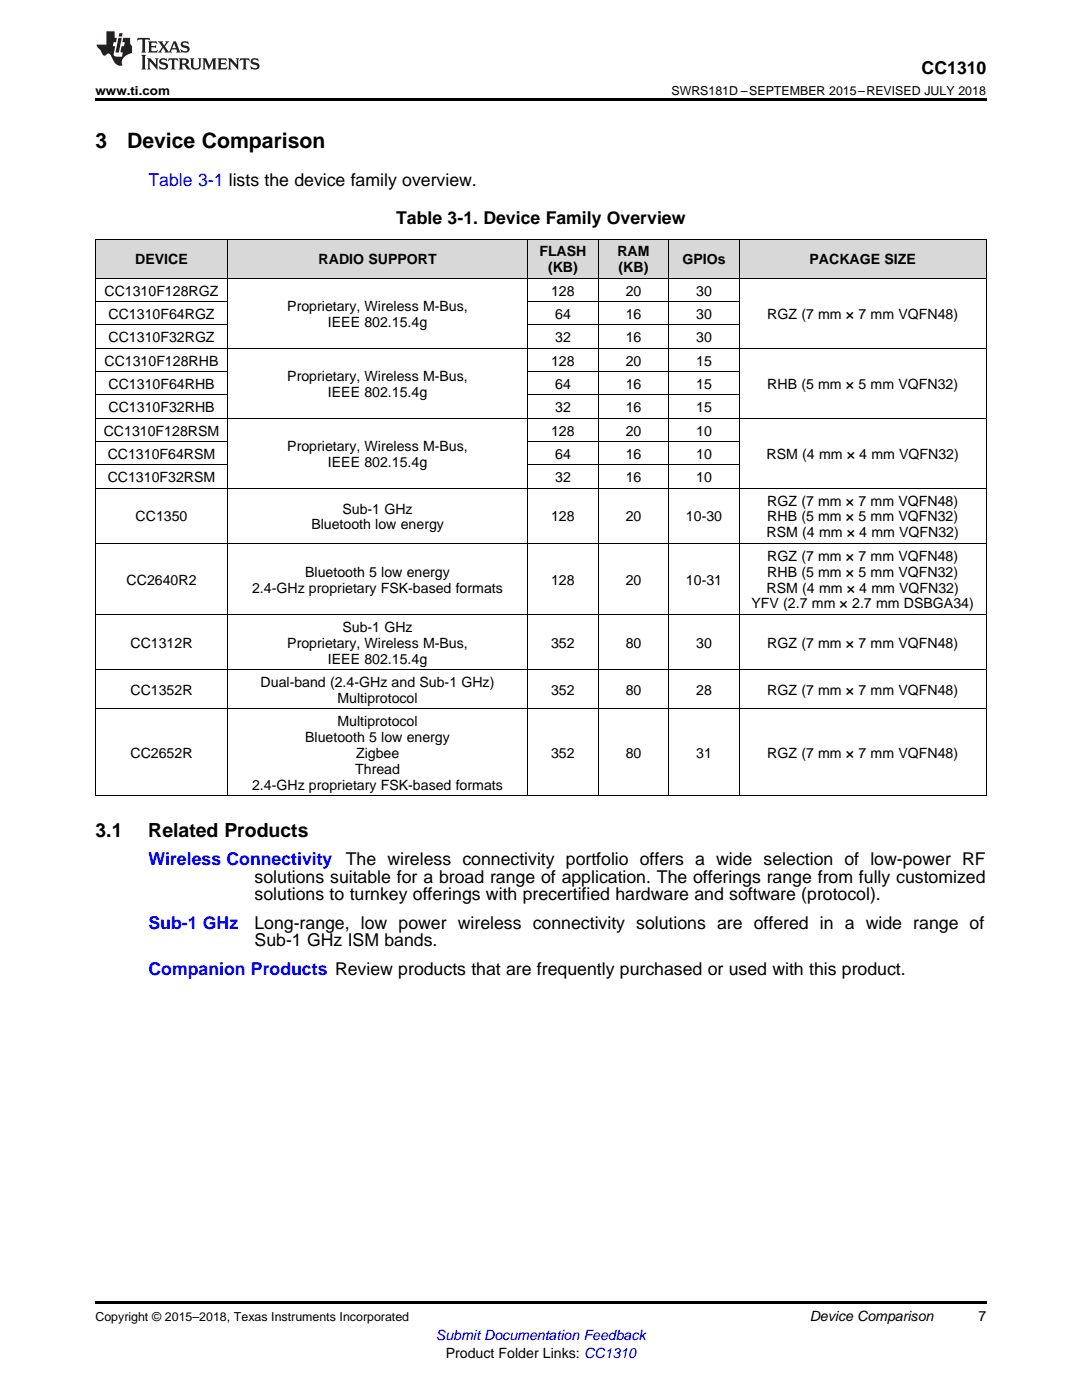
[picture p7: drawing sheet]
<svg xmlns="http://www.w3.org/2000/svg" width="216mm" height="279mm" viewBox="0 0 216 279" stroke-linecap="round" stroke-linejoin="round" font-family="sans-serif">
<defs><g id="words">
<g font-size="4.2">
<text x="19" y="29.6">3</text>
<text x="25.4" y="29.6">Device Comparison</text>
</g>
<g font-size="3.9">
<text x="19" y="167">3.1</text>
<text x="29.6" y="167">Related Products</text>
</g>
<g font-size="3.5">
<text x="183.9" y="14.8">CC1310</text>
<text x="79.1" y="44.8">Table 3-1. Device Family Overview</text>
<text x="69" y="172.6">The wireless connectivity portfolio offers a wide selection of low-power RF</text>
<text x="50.8" y="176.2">solutions suitable for a broad range of application. The offerings range from fully customized</text>
<text x="50.8" y="179.7">solutions to turnkey offerings with precertified hardware and software (protocol).</text>
<text x="50.8" y="185.3">Long-range, low power wireless connectivity solutions are offered in a wide range of</text>
<text x="50.8" y="188.9">Sub-1 GHz ISM bands.</text>
</g>
<g font-size="3.5" fill="#00f">
<text x="29.6" y="37">Table 3-1 lists the device family overview.</text>
<text x="29.6" y="172.6">Wireless Connectivity</text>
<text x="29.6" y="185.3">Sub-1 GHz</text>
<text x="29.6" y="194.5">Companion Products Review products that are frequently purchased or used with this product.</text>
</g>
<g font-size="2.8">
<text x="27" y="52.7">DEVICE</text>
<text x="63.6" y="52.7">RADIO SUPPORT</text>
<text x="107.6" y="51.2">FLASH</text>
<text x="123.2" y="51.2">RAM</text>
<text x="136.2" y="52.7">GPIOs</text>
<text x="161.5" y="52.7">PACKAGE SIZE</text>
<text x="20.8" y="59">CC1310F128RGZ</text>
<text x="109.4" y="54.3">(KB)</text>
<text x="110" y="59">128</text>
<text x="123.4" y="54.3">(KB)</text>
<text x="124.8" y="59">20</text>
<text x="138.9" y="59">30</text>
<text x="21.7" y="63.6">CC1310F64RGZ</text>
<text x="57.3" y="62.1">Proprietary, Wireless M-Bus,</text>
<text x="65.4" y="65.2">IEEE 802.15.4g</text>
<text x="110.8" y="63.6">64</text>
<text x="124.8" y="63.6">16</text>
<text x="138.9" y="63.6">30</text>
<text x="153.1" y="63.6">RGZ (7 mm × 7 mm VQFN48)</text>
<text x="21.7" y="68.3">CC1310F32RGZ</text>
<text x="110.8" y="68.3">32</text>
<text x="124.8" y="68.3">16</text>
<text x="138.9" y="68.3">30</text>
<text x="20.8" y="73">CC1310F128RHB</text>
<text x="21.7" y="77.6">CC1310F64RHB</text>
<text x="57.3" y="76">Proprietary, Wireless M-Bus,</text>
<text x="110" y="73">128</text>
<text x="110.8" y="77.6">64</text>
<text x="124.8" y="73">20</text>
<text x="124.8" y="77.6">16</text>
<text x="138.9" y="73">15</text>
<text x="138.9" y="77.6">15</text>
<text x="153.1" y="77.6">RHB (5 mm × 5 mm VQFN32)</text>
<text x="21.7" y="82.3">CC1310F32RHB</text>
<text x="65.4" y="79.2">IEEE 802.15.4g</text>
<text x="110.8" y="82.3">32</text>
<text x="124.8" y="82.3">16</text>
<text x="138.9" y="82.3">15</text>
<text x="20.7" y="86.9">CC1310F128RSM</text>
<text x="57.3" y="90">Proprietary, Wireless M-Bus,</text>
<text x="110" y="86.9">128</text>
<text x="124.8" y="86.9">20</text>
<text x="138.9" y="86.9">10</text>
<text x="21.5" y="91.6">CC1310F64RSM</text>
<text x="65.4" y="93.2">IEEE 802.15.4g</text>
<text x="110.8" y="91.6">64</text>
<text x="124.8" y="91.6">16</text>
<text x="138.9" y="91.6">10</text>
<text x="153" y="91.6">RSM (4 mm × 4 mm VQFN32)</text>
<text x="21.5" y="96.2">CC1310F32RSM</text>
<text x="110.8" y="96.2">32</text>
<text x="124.8" y="96.2">16</text>
<text x="138.9" y="96.2">10</text>
<text x="153.1" y="100.9">RGZ (7 mm × 7 mm VQFN48)</text>
<text x="27.1" y="104.1">CC1350</text>
<text x="62.1" y="105.7">Bluetooth low energy</text>
<text x="68.3" y="102.5">Sub-1 GHz</text>
<text x="110" y="104.1">128</text>
<text x="124.8" y="104.1">20</text>
<text x="136.9" y="104.1">10-30</text>
<text x="153" y="107.2">RSM (4 mm × 4 mm VQFN32)</text>
<text x="153.1" y="104.1">RHB (5 mm × 5 mm VQFN32)</text>
<text x="153.1" y="111.9">RGZ (7 mm × 7 mm VQFN48)</text>
<text x="25.3" y="116.7">CC2640R2</text>
<text x="50.3" y="118.3">2.4-GHz proprietary FSK-based formats</text>
<text x="60.9" y="115.1">Bluetooth 5 low energy</text>
<text x="110" y="116.7">128</text>
<text x="124.8" y="116.7">20</text>
<text x="136.9" y="116.7">10-31</text>
<text x="153" y="118.3">RSM (4 mm × 4 mm VQFN32)</text>
<text x="153.1" y="115.1">RHB (5 mm × 5 mm VQFN32)</text>
<text x="150" y="121.4">YFV (2.7 mm × 2.7 mm DSBGA34)</text>
<text x="26" y="129.3">CC1312R</text>
<text x="57.3" y="129.3">Proprietary, Wireless M-Bus,</text>
<text x="68.3" y="126.1">Sub-1 GHz</text>
<text x="110" y="129.3">352</text>
<text x="124.8" y="129.3">80</text>
<text x="138.9" y="129.3">30</text>
<text x="153.1" y="129.3">RGZ (7 mm × 7 mm VQFN48)</text>
<text x="52" y="137.1">Dual-band (2.4-GHz and Sub-1 GHz)</text>
<text x="65.4" y="132.4">IEEE 802.15.4g</text>
<text x="26" y="138.7">CC1352R</text>
<text x="67.3" y="140.3">Multiprotocol</text>
<text x="110" y="138.7">352</text>
<text x="124.8" y="138.7">80</text>
<text x="138.9" y="138.7">28</text>
<text x="153.1" y="138.7">RGZ (7 mm × 7 mm VQFN48)</text>
<text x="60.9" y="148.1">Bluetooth 5 low energy</text>
<text x="67.3" y="144.9">Multiprotocol</text>
<text x="26" y="151.3">CC2652R</text>
<text x="70.9" y="154.4">Thread</text>
<text x="71" y="151.3">Zigbee</text>
<text x="110" y="151.3">352</text>
<text x="124.8" y="151.3">80</text>
<text x="138.9" y="151.3">31</text>
<text x="153.1" y="151.3">RGZ (7 mm × 7 mm VQFN48)</text>
<text x="50.3" y="157.6">2.4-GHz proprietary FSK-based formats</text>
<text x="161.6" y="263.6">Device Comparison</text>
<text x="195.3" y="263.6">7</text>
<text x="88.9" y="270.9">Product Folder Links: CC1310</text>
</g>
<text font-size="2.8" fill="#00f" x="87" y="267.4">Submit Documentation Feedback</text>
<g font-size="2.5">
<text x="19" y="19">www.ti.com</text>
<text x="134" y="19">SWRS181D –SEPTEMBER 2015–REVISED JULY 2018</text>
<text x="19" y="263.6">Copyright © 2015–2018, Texas Instruments Incorporated</text>
</g>
</g></defs>
<g fill="#d8d8d8">
<path d="M19 47.8h26.4v7.8h-26.4z"/>
<path d="M45.4 47.8h59.9v7.8h-59.9z"/>
<path d="M105.3 47.8h14.1v7.8h-14.1z"/>
<path d="M119.4 47.8h14.1v7.8h-14.1z"/>
<path d="M133.5 47.8h14v7.8h-14z"/>
<path d="M147.5 47.8h49.3v7.8h-49.3z"/>
</g>
<path d="M19 19.5h177.8v.5h-177.8zM19 259.7h177.8v.5h-177.8z" fill="#000"/>
<g fill="none" stroke="#000" stroke-width=".2">
<path d="M19 55.5h177.8M19 47.7h177.8M19.1 47.8v111.1M45.4 47.8v111.1M105.3 47.8v111.1M119.3 47.8v111.1M133.4 47.8v111.1M147.5 47.8v111.1M196.8 47.8v111.1M19 78.8h26.4M19 74.2h26.4M19 69.5h177.8"/>
<path d="M19 64.9h26.4M19 60.2h26.4M105.3 78.8h42.2M105.3 74.2h42.2M105.3 64.9h42.2M105.3 60.2h42.2M19 97.5h177.8M19 92.8h26.4M19 88.1h26.4M19 83.5h177.8M105.3 92.8h42.2M105.3 88.1h42.2"/>
<path d="M19 108.5h177.8M19 133.6h177.8M19 122.6h177.8M19 158.8h177.8M19 141.5h177.8"/>
</g>
<g fill="#231f20">
<path d="M27.5 7.6l-.1 .5 .4-.2h.6v.1v2.1l-.2 .4h1l-.3-.4v-2.1l.1-.1h.5l.5 .2-.2-.5zM29.5 8.3l.2 .3v1.5l-.2 .4h1.8l.2-.6a1.04 1.04 0 0 1-1.3 .2v-.7h.6l.3 .2v-.6l-.3 .2h-.6v-.6l.8-.1 .4 .3-.2-.5zM31.5 8.3l.9 1.1-.9 1.1h.8l-.2-.2 .5-.7 .4 .7-.2 .2h1.5l-.1-.2 .1-.4h.9l.1 .4-.2 .2h1l-.3-.3-.7-1.9h-.5l-.9 2-.8-1 .9-1h-.8l.1 .3-.3 .5-.4-.6 .2-.2zM34.7 8.6l.4 1h-.7zM36.3 8.4a.63 .63 0 0 0-.2 .7 .63 .63 0 0 0 .6 .4l.6 .2 .1 .2a.75 .75 0 0 1-.7 .4 .75 .75 0 0 1-.6-.5l.1 .7 .1-.1a1.11 1.11 0 0 0 1.5-.6 1.13 1.13 0 0 0-1.2-.8l-.1-.4a1.04 1.04 0 0 1 1.2 .2l-.2-.5-.1 .1-.5-.2zM28.2 10.9l.2 .4v2.2l-.2 .4h1l-.3-.4v-2.2l.3-.4zM29.3 11.6l.3 .4v1.5l-.3 .4h.8l-.2-.4v-1.3l1.5 1.7v-1.9l.2-.4h-.7l.2 .4v.9l-1.1-1.3zM32 11.8a.62 .62 0 0 0-.2 .7 .62 .62 0 0 0 .6 .4l.6 .1 .1 .3a.76 .76 0 0 1-.7 .3 .76 .76 0 0 1-.6-.4l.1 .7 .1-.1a1.11 1.11 0 0 0 1.5-.6 1.13 1.13 0 0 0-1.2-.8l-.1-.4a1.04 1.04 0 0 1 1.2 .2l-.2-.6-.1 .1-.5-.1zM33.7 11.6l-.2 .6a.61 .61 0 0 1 .8-.3v1.6l-.2 .4h.9l-.2-.4v-1.6a.63 .63 0 0 1 .8 .3l-.2-.6zM35.6 11.6l.3 .4v1.5l-.3 .4h1l-.2-.2v-.8l.5 .2a.76 .76 0 0 0 1.2 .7l-1-1a.58 .58 0 0 0 .6-.5 .58 .58 0 0 0-.5-.6zM36.4 11.9h.1a.45 .45 0 0 1 .5 .1 .45 .45 0 0 1 .1 .5l-.7 .2zM37.9 11.6l.2 .2a2.17 2.17 0 0 0 .3 1.9 .99 .99 0 0 0 1.6-.6v-1.1l.2-.4h-.7l.2 .2a1.92 1.92 0 0 1-.2 1.8 .6 .6 0 0 1-.9-.5v-1.1l.2-.4zM40.4 11.6l.2 .4v1.5l-.2 .4h.7l-.2-.4v-1.4l.8 1.8 .8-1.8v1.4l-.2 .4h.9l-.2-.4v-1.5l.2-.4h-.8l-.6 1.5-.6-1.5zM43.4 11.6l.2 .4v1.5l-.2 .4h1.8l.2-.6a1.04 1.04 0 0 1-1.3 .1v-.6h.5l.4 .2v-.6l-.4 .2h-.5v-.7h.8l.3 .3-.1-.6zM45.5 11.6l.2 .4v1.5l-.2 .4h.7l-.2-.4v-1.3l1.5 1.7v-1.9l.2-.4h-.7l.2 .4v.9l-1.1-1.3zM47.9 11.6l-.1 .6a.61 .61 0 0 1 .8-.3v1.6l-.3 .4h1l-.3-.4 .1-1.6a.63 .63 0 0 1 .7 .3l-.1-.6zM50.2 11.8a.62 .62 0 0 0-.2 .7 .62 .62 0 0 0 .6 .4l.6 .1 .2 .3a.76 .76 0 0 1-.8 .3 .76 .76 0 0 1-.6-.4l.1 .7 .2-.1a1.11 1.11 0 0 0 1.5-.6 1.13 1.13 0 0 0-1.3-.8l-.1-.4a1.04 1.04 0 0 1 1.2 .2l-.1-.6-.2 .1-.5-.1z"/>
<path d="M21.2 6.3v2.6h-1.9l.1 .4 .7 .9a.91 .91 0 0 0 1 .8 .56 .56 0 0 1 .5-.3 .56 .56 0 0 1 .5 .3l.4 .8a1.53 1.53 0 0 0 1.9 1.2 1.54 1.54 0 0 1 1-2.1l.9-.3v-1.4a1.52 1.52 0 0 1-.3-1.6h-1.4l-.2 .8h.5l-.2 .8h-.4l-.2 1v.2l.4 .1-.2 .8a1.93 1.93 0 0 1-1.6-.3l.3-1.8h-.5l.2-.8h.4l.2-.8h-.4v-1.3zM23.6 7.6l-.6 2.9h.7l.6-2.9zM23.8 6.6l-.1 .7h.6l.2-.7z"/>
</g>
<use href="#words"/>
</svg>
